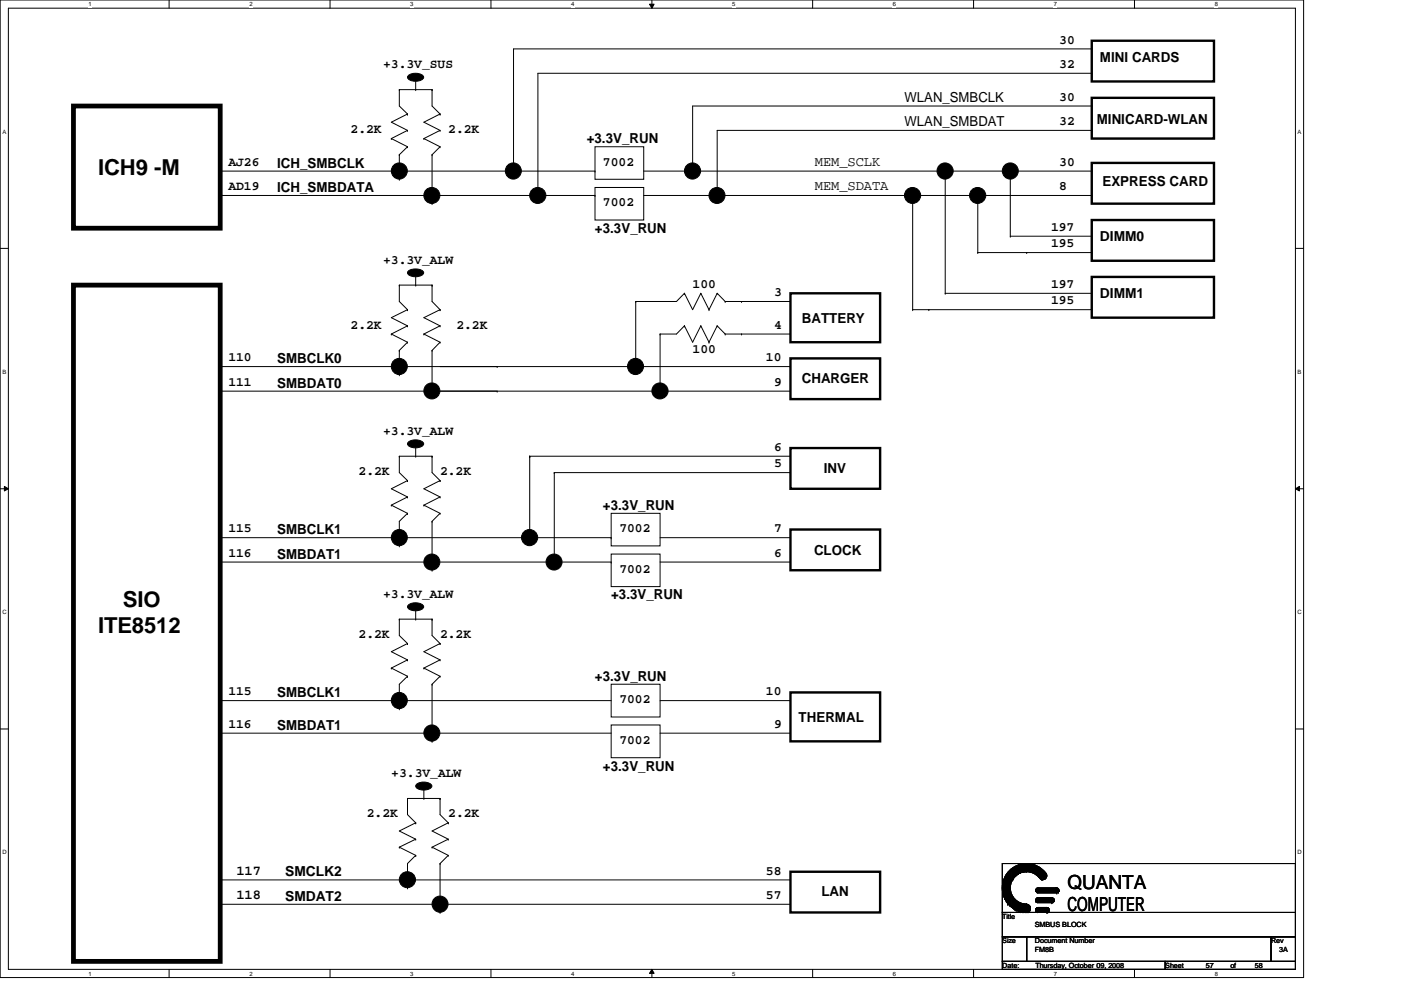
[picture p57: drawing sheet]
<svg xmlns="http://www.w3.org/2000/svg" width="297mm" height="210mm" viewBox="0 0 297 210" stroke-linecap="round" stroke-linejoin="round" font-family="sans-serif">
<defs><g id="words">
<g font-size="4.7">
<text x="20.8" y="37.1">ICH9 -M</text>
<text x="26" y="128.7">SIO</text>
<text x="20.8" y="134.2">ITE8512</text>
</g>
<g font-size="4.1">
<text x="226.3" y="188.5">QUANTA</text>
<text x="226.3" y="193.2">COMPUTER</text>
</g>
<g font-size="2.9">
<text x="233.2" y="13.1">MINI CARDS</text>
<text x="191.8" y="21.6">WLAN_SMBCLK</text>
<text x="191.8" y="26.8">WLAN_SMBDAT</text>
<text x="232.5" y="26.2">MINICARD-WLAN</text>
<text x="58.8" y="35.5">ICH_SMBCLK</text>
<text x="124.4" y="30.4">+3.3V_RUN</text>
<text x="172.8" y="35.1">MEM_SCLK</text>
<text x="58.8" y="40.7">ICH_SMBDATA</text>
<text x="172.8" y="40.3">MEM_SDATA</text>
<text x="233.7" y="39.5">EXPRESS CARD</text>
<text x="126.2" y="49.4">+3.3V_RUN</text>
<text x="233.2" y="51.1">DIMM0</text>
<text x="233.2" y="63.2">DIMM1</text>
<text x="170" y="68.5">BATTERY</text>
<text x="58.8" y="77">SMBCLK0</text>
<text x="58.8" y="82.2">SMBDAT0</text>
<text x="170" y="81.2">CHARGER</text>
<text x="174.7" y="100.3">INV</text>
<text x="58.8" y="113.2">SMBCLK1</text>
<text x="127.8" y="108.1">+3.3V_RUN</text>
<text x="58.8" y="118.4">SMBDAT1</text>
<text x="172.6" y="117.7">CLOCK</text>
<text x="129.6" y="127.1">+3.3V_RUN</text>
<text x="58.8" y="147.8">SMBCLK1</text>
<text x="126.2" y="144.4">+3.3V_RUN</text>
<text x="58.8" y="154.7">SMBDAT1</text>
<text x="169.3" y="153">THERMAL</text>
<text x="127.8" y="163.4">+3.3V_RUN</text>
<text x="50.1" y="185.5">117</text>
<text x="60.5" y="185.8">SMCLK2</text>
<text x="50.1" y="190.7">118</text>
<text x="60.5" y="191">SMDAT2</text>
<text x="174.2" y="189.9">LAN</text>
</g>
<g font-size="2.8">
<text x="224.6" y="9.2">30</text>
<text x="81.2" y="14.4">+3.3V_SUS</text>
<text x="224.6" y="14.4">32</text>
<text x="224.6" y="21.3">30</text>
<text x="74.3" y="28.2">2.2K</text>
<text x="95" y="28.2">2.2K</text>
<text x="224.6" y="26.5">32</text>
<text x="48.4" y="35.1">AJ26</text>
<text x="127.8" y="35.1">7002</text>
<text x="224.6" y="35.1">30</text>
<text x="48.4" y="40.3">AD19</text>
<text x="224.6" y="40.3">8</text>
<text x="127.8" y="43.8">7002</text>
<text x="222.8" y="49">197</text>
<text x="222.8" y="52.4">195</text>
<text x="81.2" y="55.9">+3.3V_ALW</text>
<text x="146.9" y="61">100</text>
<text x="164.1" y="62.8">3</text>
<text x="222.8" y="61">197</text>
<text x="222.8" y="64.5">195</text>
<text x="74.3" y="69.7">2.2K</text>
<text x="96.8" y="69.7">2.2K</text>
<text x="164.1" y="69.7">4</text>
<text x="48.4" y="76.6">110</text>
<text x="146.9" y="74.9">100</text>
<text x="162.4" y="76.6">10</text>
<text x="48.4" y="81.8">111</text>
<text x="164.1" y="81.8">9</text>
<text x="81.2" y="92.2">+3.3V_ALW</text>
<text x="164.1" y="95.6">6</text>
<text x="76" y="100.8">2.2K</text>
<text x="93.3" y="100.8">2.2K</text>
<text x="164.1" y="99.1">5</text>
<text x="48.4" y="112.9">115</text>
<text x="131.3" y="112.9">7002</text>
<text x="164.1" y="112.9">7</text>
<text x="48.4" y="118.1">116</text>
<text x="164.1" y="118.1">6</text>
<text x="131.3" y="121.5">7002</text>
<text x="81.2" y="126.7">+3.3V_ALW</text>
<text x="76" y="135.3">2.2K</text>
<text x="93.3" y="135.3">2.2K</text>
<text x="48.4" y="147.4">115</text>
<text x="131.3" y="149.1">7002</text>
<text x="162.4" y="147.4">10</text>
<text x="48.4" y="154.3">116</text>
<text x="164.1" y="154.3">9</text>
<text x="131.3" y="157.8">7002</text>
<text x="83" y="164.7">+3.3V_ALW</text>
<text x="77.8" y="173.3">2.2K</text>
<text x="95" y="173.3">2.2K</text>
<text x="162.4" y="185.4">58</text>
<text x="162.4" y="190.6">57</text>
</g>
<g font-size="1.5">
<text x="212.5" y="194.9">Title</text>
<text x="219.4" y="196.6">SMBUS BLOCK</text>
<text x="212.5" y="200">Size</text>
<text x="219.4" y="200">Document Number</text>
<text x="219.4" y="201.8">FM8B</text>
<text x="269.5" y="200">Rev</text>
<text x="271.2" y="201.8">3A</text>
<text x="212.5" y="205.2">Date:</text>
<text x="219.6" y="205.2">Thursday, October 09, 2008</text>
<text x="247.1" y="205.2">Sheet</text>
<text x="255.7" y="205.2">57</text>
<text x="260.9" y="205.2">of</text>
<text x="266" y="205.2">58</text>
</g>
<g font-size="1.3">
<text x="18.8" y="1.4">1</text>
<text x="52.9" y="1.4">2</text>
<text x="87" y="1.4">3</text>
<text x="121.1" y="1.4">4</text>
<text x="155.2" y="1.4">5</text>
<text x="189.3" y="1.4">6</text>
<text x="223.4" y="1.4">7</text>
<text x="257.6" y="1.4">8</text>
<text x=".5" y="28.3">A</text>
<text x="275.1" y="28.3">A</text>
<text x=".5" y="79.2">B</text>
<text x="275.1" y="79.2">B</text>
<text x=".5" y="130.2">C</text>
<text x="275.1" y="130.2">C</text>
<text x=".5" y="181.1">D</text>
<text x="275.1" y="181.1">D</text>
<text x="18.8" y="206.9">1</text>
<text x="52.9" y="206.9">2</text>
<text x="87" y="206.9">3</text>
<text x="121.1" y="206.9">4</text>
<text x="155.2" y="206.9">5</text>
<text x="189.3" y="206.9">6</text>
<text x="223.4" y="206.9">7</text>
<text x="257.6" y="206.9">8</text>
</g>
</g></defs>
<path d="M0 0h276.4v207.3h-276.4zM1.8 1.7h272.9v203.8h-272.9z" fill="none" stroke="#000" stroke-width=".21"/>
<g fill="#fff">
<path d="M18.8 .2h.7v1.4h-.7z"/>
<path d="M18.8 205.7h.7v1.4h-.7z"/>
</g>
<path d="M35.9 0v1.7M35.9 205.5v1.8" fill="none" stroke="#000" stroke-width=".21"/>
<g fill="#fff">
<path d="M52.9 .2h.6v1.4h-.6z"/>
<path d="M52.9 205.7h.6v1.4h-.6z"/>
</g>
<path d="M70 0v1.7M70 205.5v1.8" fill="none" stroke="#000" stroke-width=".21"/>
<g fill="#fff">
<path d="M87 .2h.7v1.4h-.7z"/>
<path d="M87 205.7h.7v1.4h-.7z"/>
</g>
<path d="M104.1 0v1.7M104.1 205.5v1.8" fill="none" stroke="#000" stroke-width=".21"/>
<g fill="#fff">
<path d="M121.1 .2h.7v1.4h-.7z"/>
<path d="M121.1 205.7h.7v1.4h-.7z"/>
</g>
<path d="M137.7 .9h1l-.5 .8zM138.2 0v1.7M138.2 205.5l.5 .9h-1zM138.2 205.5v1.8" fill="none" stroke="#000" stroke-width=".21"/>
<path d="M137.7 .9h1l-.5 .8zM138.2 205.5l.5 .9h-1z" fill="#000"/>
<g fill="#fff">
<path d="M155.2 .2h.7v1.4h-.7z"/>
<path d="M155.2 205.7h.7v1.4h-.7z"/>
</g>
<path d="M172.3 0v1.7M172.3 205.5v1.8" fill="none" stroke="#000" stroke-width=".21"/>
<g fill="#fff">
<path d="M189.3 .2h.7v1.4h-.7z"/>
<path d="M189.3 205.7h.7v1.4h-.7z"/>
</g>
<path d="M206.4 0v1.7M206.4 205.5v1.8" fill="none" stroke="#000" stroke-width=".21"/>
<g fill="#fff">
<path d="M223.4 .2h.7v1.4h-.7z"/>
<path d="M223.4 205.7h.7v1.4h-.7z"/>
</g>
<path d="M240.5 0v1.7M240.5 205.5v1.8" fill="none" stroke="#000" stroke-width=".21"/>
<g fill="#fff">
<path d="M257.6 .2h.6v1.4h-.6z"/>
<path d="M257.6 205.7h.6v1.4h-.6z"/>
<path d="M.5 27.2h.8v1.4h-.8z"/>
<path d="M275.1 27.2h.8v1.4h-.8z"/>
<path d="M.5 78.1h.8v1.4h-.8z"/>
<path d="M275.1 78.1h.8v1.4h-.8z"/>
</g>
<path d="M0 52.7h1.8M274.7 52.7h1.7" fill="none" stroke="#000" stroke-width=".21"/>
<g fill="#fff">
<path d="M.5 129.1h.9v1.4h-.9z"/>
<path d="M275.1 129.1h.9v1.4h-.9z"/>
</g>
<path d="M0 103.6h1.8M.9 103.1l.9 .5-.9 .5zM274.7 103.6l.8-.5v1zM274.7 103.6h1.7" fill="none" stroke="#000" stroke-width=".21"/>
<path d="M.9 103.1l.9 .5-.9 .5zM274.7 103.6l.8-.5v1z" fill="#000"/>
<g fill="#fff">
<path d="M.5 180h.9v1.4h-.9z"/>
<path d="M275.1 180h.9v1.4h-.9z"/>
</g>
<g fill="none" stroke="#000" stroke-width=".21">
<path d="M84.7 19h.1M84.7 19v3.5l1.7 1.7M84.7 19h6.9M86.5 16.1a2.57 2.57 0 0 1 3.2 0l.1 .3a2.05 2.05 0 0 1-2.7 .7l-.6-.5zM88.1 19h.1M88.1 17.3v1.7M91.6 19h.1M91.6 19v3.5l1.7 1.7M231.5 10.4h.1M231.5 15.5h.1M231.5 10.4h-122.6v25.9M231.5 15.5h-117.5v25.9"/>
<path d="M46.7 36.3h79.4M83 29.4h.1M83 29.4l3.4 1.7M84.7 38h.1M84.7 32.8h.1M84.7 32.8v5.2M86.4 27.6h.1M86.4 31.1h.1M86.4 24.2h.1M86.4 24.2l-3.4 1.7 3.4 1.7M86.4 27.6l-3.4 1.8M86.4 31.1l-1.7 1.7"/>
<path d="M89.9 29.4h.1M89.9 29.4l3.4 1.7M91.6 32.8h.1M91.6 32.8v10.4M93.3 27.6h.1M93.3 31.1h.1M93.3 24.2h.1M93.3 24.2l-3.4 1.7 3.4 1.7M93.3 27.6l-3.4 1.8M93.3 31.1l-1.7 1.7M108.9 36.3h.1M126.1 31.1h10.4v6.9h-10.4z"/>
<path d="M126.1 39.8h10.4v6.9h-10.4zM126.1 36.3h.1M136.5 36.3h95M146.9 36.3h.1M200.4 36.3v25.9M214.2 38v12.1M231.5 22.5h.1M231.5 27.6h.1M231.5 36.3h.1M231.5 22.5h-84.6v13.8M231.5 27.6h-79.4v13.8M46.7 41.4h79.4"/>
<path d="M86.5 57.6a2.71 2.71 0 0 1 3.2 0l.1 .2a2.05 2.05 0 0 1-2.7 .7l-.6-.4zM88.1 58.7v1.8M91.6 43.2h.1M114 41.4h.1M126.1 41.4h.1M136.5 41.4h95M152.1 41.4h.1M193.5 41.4v24.3M207.3 53.6h.1M207.3 53.6h24.2M207.3 41.4v12.2M214.2 50.1h.1"/>
<path d="M214.2 50.1h17.3M217.7 53.6h.1M231.5 41.4h.1M231.5 53.6h.1M46.7 77.7h120.9M83 70.8h.1M83 70.8l3.4 1.8M84.7 79.5h.1M84.7 60.5h.1M84.7 74.3h.1M84.7 60.5v3.4l1.7 1.8M84.7 74.3v5.2"/>
<path d="M84.7 60.5h6.9M86.4 69.1h.1M86.4 72.6h.1M86.4 65.7h.1M86.4 65.7l-3.4 1.7 3.4 1.7M86.4 69.1l-3.4 1.7M86.4 72.6l-1.7 1.7M88.1 60.5h.1M89.9 70.8h.1M89.9 70.8l3.4 1.8M91.6 60.5h.1M91.6 74.3h.1"/>
<path d="M91.6 60.5v3.4l1.7 1.8M91.6 74.3v8.6M93.3 69.1h.1M93.3 72.6h.1M93.3 65.7h.1M93.3 65.7l-3.4 1.7 3.4 1.7M93.3 69.1l-3.4 1.7M93.3 72.6l-1.7 1.7M105.4 77.7h.1M134.8 77.7h.1M134.8 63.9h.1M134.8 63.9v13.8"/>
<path d="M140 70.8h.1M140 70.8v12.1M145.1 62.2h.1M145.1 69.1h.1M145.1 62.2l1.8 3.5 1.7-3.5M145.1 62.2l-1.7 1.7h-8.6M145.1 69.1l1.8 3.5 1.7-3.5M145.1 69.1l-1.7 1.7h-3.4M148.6 62.2h.1M148.6 69.1h.1M148.6 62.2l1.7 3.5M148.6 69.1l1.7 3.5"/>
<path d="M150.3 65.7h.1M150.3 72.6h.1M152.1 62.2h.1M152.1 69.1h.1M152.1 62.2l-1.8 3.5M152.1 62.2l1.7 1.7M152.1 69.1l-1.8 3.5M152.1 69.1l1.7 1.7M153.8 63.9h.1M153.8 70.8h.1M153.8 63.9h13.8M153.8 70.8h13.8"/>
<path d="M157.2 63.9h.1M157.2 70.8h.1M167.6 77.7h.1M167.6 70.8h.1M167.6 63.9h.1M193.5 65.7h.1M193.5 65.7h38M196.9 65.7h.1M200.4 62.2h.1M200.4 62.2h31.1M231.5 65.7h.1M46.7 82.9h120.9"/>
<path d="M84.7 96.7h.1M84.7 96.7v3.5l1.7 1.7M84.7 96.7h6.9M86.5 93.8a2.57 2.57 0 0 1 3.2 0l.1 .3a2.05 2.05 0 0 1-2.7 .7l-.6-.4zM88.1 96.7h.1M88.1 95v1.7M91.6 82.9h.1M91.6 96.7h.1M91.6 96.7v3.5l1.7 1.7M105.4 82.9h.1M112.3 96.7h.1M112.3 96.7v17.3"/>
<path d="M112.3 96.7h55.3M140 82.9h.1M167.6 82.9h.1M46.7 119.2h82.9M46.7 114h82.9M83 107.1h.1M83 107.1l3.4 1.7M84.7 115.7h.1M86.4 105.4h.1M86.4 108.8h.1M86.4 101.9h.1M86.4 108.8l-1.7 1.7v5.2"/>
<path d="M86.4 101.9l-3.4 1.7 3.4 1.8M86.4 105.4l-3.4 1.7M89.9 107.1h.1M89.9 107.1l3.4 1.7M91.6 110.5h.1M91.6 110.5v10.4M93.3 105.4h.1M93.3 108.8h.1M93.3 101.9h.1M93.3 101.9l-3.4 1.7 3.4 1.8M93.3 105.4l-3.4 1.7M93.3 108.8l-1.7 1.7"/>
<path d="M117.5 100.2h.1M117.5 100.2v19M117.5 100.2h50.1M129.6 108.8h10.4v6.9h-10.4zM129.6 117.5h10.4v6.9h-10.4zM129.6 119.2h.1M129.6 114h.1M140 119.2h27.6M140 114h27.6M167.6 100.2h.1M167.6 114h.1M167.6 119.2h.1"/>
<path d="M84.7 131.3h.1M84.7 131.3v3.4l1.7 1.7M84.7 131.3h6.9M86.4 139.9h.1M86.4 136.4h.1M86.4 136.4l-3.4 1.8 3.4 1.7M86.4 139.9l-3.4 1.7M86.5 128.4a2.57 2.57 0 0 1 3.2 0l.1 .3a2.05 2.05 0 0 1-2.7 .6l-.6-.4zM88.1 131.3h.1M88.1 129.5v1.8M91.6 120.9h.1M91.6 131.3h.1"/>
<path d="M91.6 131.3v3.4l1.7 1.7M93.3 139.9h.1M93.3 136.4h.1M93.3 136.4l-3.4 1.8 3.4 1.7M93.3 139.9l-3.4 1.7M0 154.6h1.8M46.7 148.5h.1M46.7 155.4h.1M46.7 155.4h82.9M46.7 148.5h82.9M83 141.6h.1M83 141.6l3.4 1.8"/>
<path d="M84.7 150.3h.1M86.4 143.4h.1M86.4 143.4l-1.7 1.7v5.2M89.9 141.6h.1M89.9 141.6l3.4 1.8M91.6 145.1h.1M91.6 157.2h.1M91.6 145.1v12.1M93.3 143.4h.1M93.3 143.4l-1.7 1.7M129.6 145.1h10.4v6.9h-10.4zM129.6 153.7h10.4v7h-10.4z"/>
<path d="M140 155.4h27.6M140 148.5h27.6M167.6 155.4h.1M167.6 148.5h.1M274.7 154.6h1.7M84.7 179.6h.1M84.7 179.6l3.4 1.8M86.4 169.3h.1M86.4 169.3v3.4l1.7 1.8M86.4 169.3h6.9M88.1 177.9h.1M88.1 174.5h.1"/>
<path d="M88.1 174.5l-3.4 1.7 3.4 1.7M88.1 177.9l-3.4 1.7M88.2 166.4a2.57 2.57 0 0 1 3.3 0l.1 .3a2.05 2.05 0 0 1-2.8 .6l-.6-.4zM89.9 169.3h.1M89.9 167.6v1.7M91.6 179.6h.1M91.6 179.6l3.4 1.8M93.3 169.3h.1M93.3 169.3v3.4l1.7 1.8M95 177.9h.1M95 174.5h.1M95 174.5l-3.4 1.7 3.4 1.7"/>
<path d="M95 177.9l-3.4 1.7M46.7 191.7h120.9M46.7 186.6h120.9M86.4 188.3h.1M88.1 181.4h.1M88.1 181.4l-1.7 1.7v5.2M93.3 193.5h.1M93.3 183.1h.1M93.3 183.1v10.4M95 181.4h.1M95 181.4l-1.7 1.7M212.5 183.1h62.2v10.4h-62.2z"/>
<path d="M212.5 193.5h62.2v5.1h-62.2zM212.5 198.6h5.2v5.2h-5.2zM212.7 189.5h.1M212.7 187.1v2.4M212.7 189.5l.1 .5M212.8 190h.1M212.8 186.6h.1M212.8 186.6v3.4M213 186.2h.1M213 190.5h.1M213 186.2l-.2 .4M213 186.2v4.3"/>
<path d="M213 190.5l.2 .2M213.2 190.7h.1M213.2 185.8h.1M213.2 185.8v4.9M213.4 185.5h.1M213.4 191.1h.1M213.4 185.5l-.2 .3M213.4 185.5v5.6M213.4 191.1l.1 .1M213.5 191.2h.1M213.5 185.3h.1M213.5 185.3v5.9"/>
<path d="M213.7 185.2h.1M213.7 191.7h.1M213.7 185.2l-.2 .1M213.7 185.2v6.5M213.9 185h.1M213.9 185v6.7M214 184.8h.1M214 191.9h.1M214 184.8l-.1 .2M214 184.8v7.1M214 191.9h.2M214.2 191.9h.1"/>
<path d="M214.2 189.3h.1M214.2 187.4h.1M214.2 184.5v2.9M214.2 189.3v2.6M214.2 189.3l.2 .4M214.4 189.7h.1M214.4 192.1h.1M214.4 186.9h.1M214.4 184.5h.1M214.4 184.5v2.4M214.4 189.7v2.4M214.4 192.1l.2 .1"/>
<path d="M214.4 186.9l-.2 .5M214.6 192.2h.1M214.6 190h.1M214.6 184.3h.1M214.6 186.6h.1M214.6 190l.2 .3M214.6 184.3v2.3M214.6 190v2.2M214.6 184.3l-.2 .2M214.8 190.3h.1M214.8 192.4h.1M214.8 186.4h.1"/>
<path d="M214.8 184.1h.1M214.8 184.1v2.3M214.8 190.3v2.1M214.8 192.4l.1 .2M214.8 186.4l-.2 .2M214.9 192.6h.1M214.9 190.5h.1M214.9 183.9h.1M214.9 186h.1M214.9 183.9l-.1 .2M214.9 183.9v2.1M214.9 190.5v2.1"/>
<path d="M214.9 190.5l.2 .2M215.1 190.7h.1M215.1 192.7h.1M215.1 185.8h.1M215.1 183.8h.1M215.1 192.7h.2M215.1 183.8v2M215.1 190.7v2M215.1 185.8l-.2 .2M215.1 183.8h.2M215.3 192.7h.1M215.3 190.9h.1"/>
<path d="M215.3 183.8h.1M215.3 185.7h.1M215.3 183.8v1.9M215.3 190.9v1.8M215.3 190.9l.1 .2M215.4 191.1h.1M215.4 193h.1M215.4 185.5h.1M215.4 183.8h.1M215.4 193h.2M215.4 183.8v1.7M215.4 191.1v1.9"/>
<path d="M215.4 185.5l-.1 .2M215.6 193h.1M215.6 191.2h.1M215.6 183.6h.1M215.6 185.3h.1M215.6 191.2l.2 .2M215.6 183.6v1.7M215.6 191.2v1.8M215.6 183.6l-.2 .2M215.8 191.4h.1M215.8 193h.1M215.8 185.2h.1"/>
<path d="M215.8 183.6h.1M215.8 183.6v1.6M215.8 191.4v1.6M215.8 193l.1 .1M215.8 185.2l-.2 .1M215.9 193.1h.1M215.9 191.4h.1M215.9 183.4h.1M215.9 185.2h.1M215.9 183.4v1.8M215.9 191.4v1.7M215.9 191.4l.2 .2"/>
<path d="M215.9 183.4l-.1 .2M216.1 191.6h.1M216.1 193.1h.1M216.1 184.8h.1M216.1 183.4h.1M216.1 193.1h.2M216.1 183.4v1.4M216.1 191.6v1.5M216.1 184.8l.2 .2M216.3 184.9l1.4-.2a3.6 3.6 0 0 1 3.1 1.9M216.3 184.7l1.4-.2a3.6 3.6 0 0 1 3.3 2.1M216.3 184.5l1.4-.2a3.9 3.9 0 0 1 3.3 1.9"/>
<path d="M216.3 184.3l1.4-.2a4.1 4.1 0 0 1 3.7 2.3M216.3 184.1l1.4-.2a4.2 4.2 0 0 1 3.8 2.5M216.3 184l1.4-.2a4.3 4.3 0 0 1 3.8 2.3M216.3 183.8l1.4-.2a4.6 4.6 0 0 1 4 2.5M216.3 183.5l1.4-.2a5 5 0 0 1 4.2 2.4M216.3 193.1h.1M216.3 191.7h.1M216.3 183.3h.1M216.3 185h.1M216.3 183.3v1.7M216.3 191.6v1.5M216.3 183.3l-.2 .1"/>
<path d="M216.4 183.6l1.3-.2a4.7 4.7 0 0 1 4.1 2.5M216.4 191.7h.1M216.4 193.1h.1M216.4 193.3h.1M216.4 183.4h.1M216.4 193.1h.3M216.4 193.3h.4M216.4 183.4v1.4M216.4 191.7v1.4M216.7 193.1h.1M216.7 191.7h.1M216.7 191.7v1.4"/>
<path d="M216.8 191.7h.1M216.8 193.3h.1M216.8 191.7v1.6M217 191.7h.1M217 193.3h.1M217 191.7l-.6 1.6M217 191.7v1.6M217.2 193.1h.1M217.2 191.7h.1M217.2 193.1l-.2 .2M217.2 191.7v1.4M217.2 191.7l.1 .4"/>
<path d="M217.3 192.1h.1M217.3 193.3h.1M217.3 193.3h.2M217.3 192.1v1.2M217.5 193.3h.1M217.5 191.9h.1M217.5 191.9h.2M217.5 191.9v1.4M217.7 198.6h51.8v5.2h-51.8zM217.7 183.1a5.1 5.1 0 0 1 4 2M217.7 183.1a5.2 5.2 0 0 0-5.2 5.2 5.2 5.2 0 0 0 5.2 5.1M217.7 184.8l1.4 .4 1.2 .9"/>
<path d="M217.7 184.8a3.4 3.4 0 0 0-3.5 3.5 3.4 3.4 0 0 0 3.5 3.4M217.7 183.1l-1.6 .2M217.7 191.9h.1M217.7 193.3h.1M217.7 184.8l-1.3 .2M217.7 191.9v1.4M217.8 193.3h.1M217.8 191.9h.1M217.8 191.9h.2M217.8 191.9v1.4M218 191.9h.1M218 193.3h.1"/>
<path d="M218 191.9v1.4M218.2 193.1h.1M218.2 192.1h.1M218.2 193.1l-.2 .2M218.2 192.1v1M218.2 192.1l.2 .1M218.4 192.2h.1M218.4 193h.1M218.4 192.2v.8M219.6 188.6h.1M219.6 188.8h.1M219.6 190.9h.1"/>
<path d="M219.6 191.1h.1M219.6 192.7h.1M219.6 193h.1M219.6 193.1h.1M219.6 188.6h4.8M219.6 188.6v.2M219.6 192.7v.3M219.6 188.8h5M219.6 190.9h4M219.6 191.1h3.8M219.6 191.1l.3 .1M219.6 192.7h2.7"/>
<path d="M219.6 193h2.9M219.6 193.1h2.7M219.6 193.1l.3 .2M219.7 189h.1M219.7 190.7h.1M219.7 188.4h4.7M219.7 189h4.7M219.7 189l.2 .1M219.7 190.5h3.7M219.7 190.7h3.7M219.7 190.7l-.1 .2M219.7 192.6h2.6"/>
<path d="M219.9 189.1h.1M219.9 191.2h.1M219.9 193.3h.1M219.9 189.1h4.5M219.9 191.2h3.3M219.9 193.3h2.4M220.1 192.4h1.9M220.1 193.5h1.9M220.1 191.4h2.9M220.1 190.3h2.9M220.1 189.3h4M220.1 188.3h4"/>
<path d="M222 192.4h.1M222 193.5h.1M222.2 192.6h.1M222.3 192.6h.1M222.3 192.7h.1M222.3 193.1h.1M222.3 193.3h.1M222.3 192.6v.1M222.5 193h.1M222.5 193l-.2 .1M223 191.4h.1M223 190.3h.1"/>
<path d="M223.2 191.2h.1M223.4 190.5h.1M223.4 190.7h.1M223.4 191.1h.1M223.4 190.5v.2M223.6 190.9h.1M223.6 190.9l-.2 .2M224.1 189.3h.1M224.1 188.3h.1M224.4 188.4h.1M224.4 188.6h.1M224.4 189h.1"/>
<path d="M224.4 189.1h.1M224.4 188.4v.2M224.6 188.8h.1M224.6 188.8l-.2 .2M269.5 198.6h5.2v5.2h-5.2zM212.5 203.8h34.6v1.7h-34.6zM247.1 203.8h27.6v1.7h-27.6z"/>
<circle cx="84.6" cy="36.3" r="1.71"/>
<circle cx="108.8" cy="36.3" r="1.71"/>
<circle cx="146.8" cy="36.3" r="1.72"/>
<circle cx="200.4" cy="36.3" r="1.72"/>
<circle cx="214.2" cy="36.3" r="1.71"/>
<circle cx="91.6" cy="41.4" r="1.7"/>
<circle cx="114" cy="41.4" r="1.71"/>
<circle cx="152" cy="41.4" r="1.7"/>
<circle cx="193.5" cy="41.4" r="1.71"/>
<circle cx="207.3" cy="41.4" r="1.71"/>
<circle cx="84.6" cy="77.7" r="1.71"/>
<circle cx="134.7" cy="77.7" r="1.71"/>
<circle cx="91.6" cy="82.9" r="1.7"/>
<circle cx="139.9" cy="82.9" r="1.71"/>
<circle cx="84.6" cy="114" r="1.71"/>
<circle cx="91.6" cy="119.2" r="1.7"/>
<circle cx="112.3" cy="114" r="1.72"/>
<circle cx="117.5" cy="119.2" r="1.7"/>
<circle cx="84.6" cy="148.5" r="1.71"/>
<circle cx="91.5" cy="155.4" r="1.71"/>
<circle cx="86.4" cy="186.5" r="1.71"/>
<circle cx="93.3" cy="191.7" r="1.71"/>
<circle cx="217.6" cy="192.6" r=".84"/>
<circle cx="220.1" cy="190.8" r=".5"/>
<circle cx="220.1" cy="188.8" r=".5"/>
<circle cx="220.1" cy="192.9" r=".5"/>
<circle cx="221.1" cy="185.7" r=".85"/>
<circle cx="222" cy="192.9" r=".5"/>
<circle cx="223" cy="190.8" r=".51"/>
<circle cx="224" cy="188.8" r=".5"/>
</g>
<path d="M15.6 22.5h31.1v25.9h-31.1zM15.6 60.5h31.1v143.3h-31.1z" fill="none" stroke="#000" stroke-width="1"/>
<path d="M231.5 8.6h25.9v8.7h-25.9zM231.5 20.7h25.9v8.7h-25.9zM231.5 34.5h25.9v8.7h-25.9zM231.5 58.7h25.9v8.7h-25.9zM231.5 46.7h25.9v8.6h-25.9zM167.6 76h19v8.6h-19zM167.6 62.2h19v10.4h-19zM167.6 95h19v8.6h-19zM167.6 112.3h19v8.6h-19zM167.6 146.8h19v10.4h-19zM167.6 184.8h19v8.7h-19z" fill="none" stroke="#000" stroke-width=".51"/>
<g fill="#000">
<path d="M86.5 16.1a2.57 2.57 0 0 1 3.2 0l.1 .3a2.05 2.05 0 0 1-2.7 .7l-.6-.5z" fill-rule="evenodd"/>
<path d="M86.5 57.6a2.71 2.71 0 0 1 3.2 0l.1 .2a2.05 2.05 0 0 1-2.7 .7l-.6-.4z" fill-rule="evenodd"/>
<path d="M86.5 93.8a2.57 2.57 0 0 1 3.2 0l.1 .3a2.05 2.05 0 0 1-2.7 .7l-.6-.4z" fill-rule="evenodd"/>
<path d="M86.5 128.4a2.57 2.57 0 0 1 3.2 0l.1 .3a2.05 2.05 0 0 1-2.7 .6l-.6-.4z" fill-rule="evenodd"/>
<path d="M88.2 166.4a2.57 2.57 0 0 1 3.3 0l.1 .3a2.05 2.05 0 0 1-2.8 .6l-.6-.4z" fill-rule="evenodd"/>
<circle cx="84.6" cy="36.3" r="1.71"/>
<circle cx="108.8" cy="36.3" r="1.71"/>
<circle cx="146.8" cy="36.3" r="1.72"/>
<circle cx="200.4" cy="36.3" r="1.72"/>
<circle cx="214.2" cy="36.3" r="1.71"/>
<circle cx="91.6" cy="41.4" r="1.7"/>
<circle cx="114" cy="41.4" r="1.71"/>
<circle cx="152" cy="41.4" r="1.7"/>
<circle cx="193.5" cy="41.4" r="1.71"/>
<circle cx="207.3" cy="41.4" r="1.71"/>
<circle cx="84.6" cy="77.7" r="1.71"/>
<circle cx="134.7" cy="77.7" r="1.71"/>
<circle cx="91.6" cy="82.9" r="1.7"/>
<circle cx="139.9" cy="82.9" r="1.71"/>
<circle cx="84.6" cy="114" r="1.71"/>
<circle cx="91.6" cy="119.2" r="1.7"/>
<circle cx="112.3" cy="114" r="1.72"/>
<circle cx="117.5" cy="119.2" r="1.7"/>
<circle cx="84.6" cy="148.5" r="1.71"/>
<circle cx="91.5" cy="155.4" r="1.71"/>
<circle cx="86.4" cy="186.5" r="1.71"/>
<circle cx="93.3" cy="191.7" r="1.71"/>
</g>
<use href="#words"/>
</svg>
